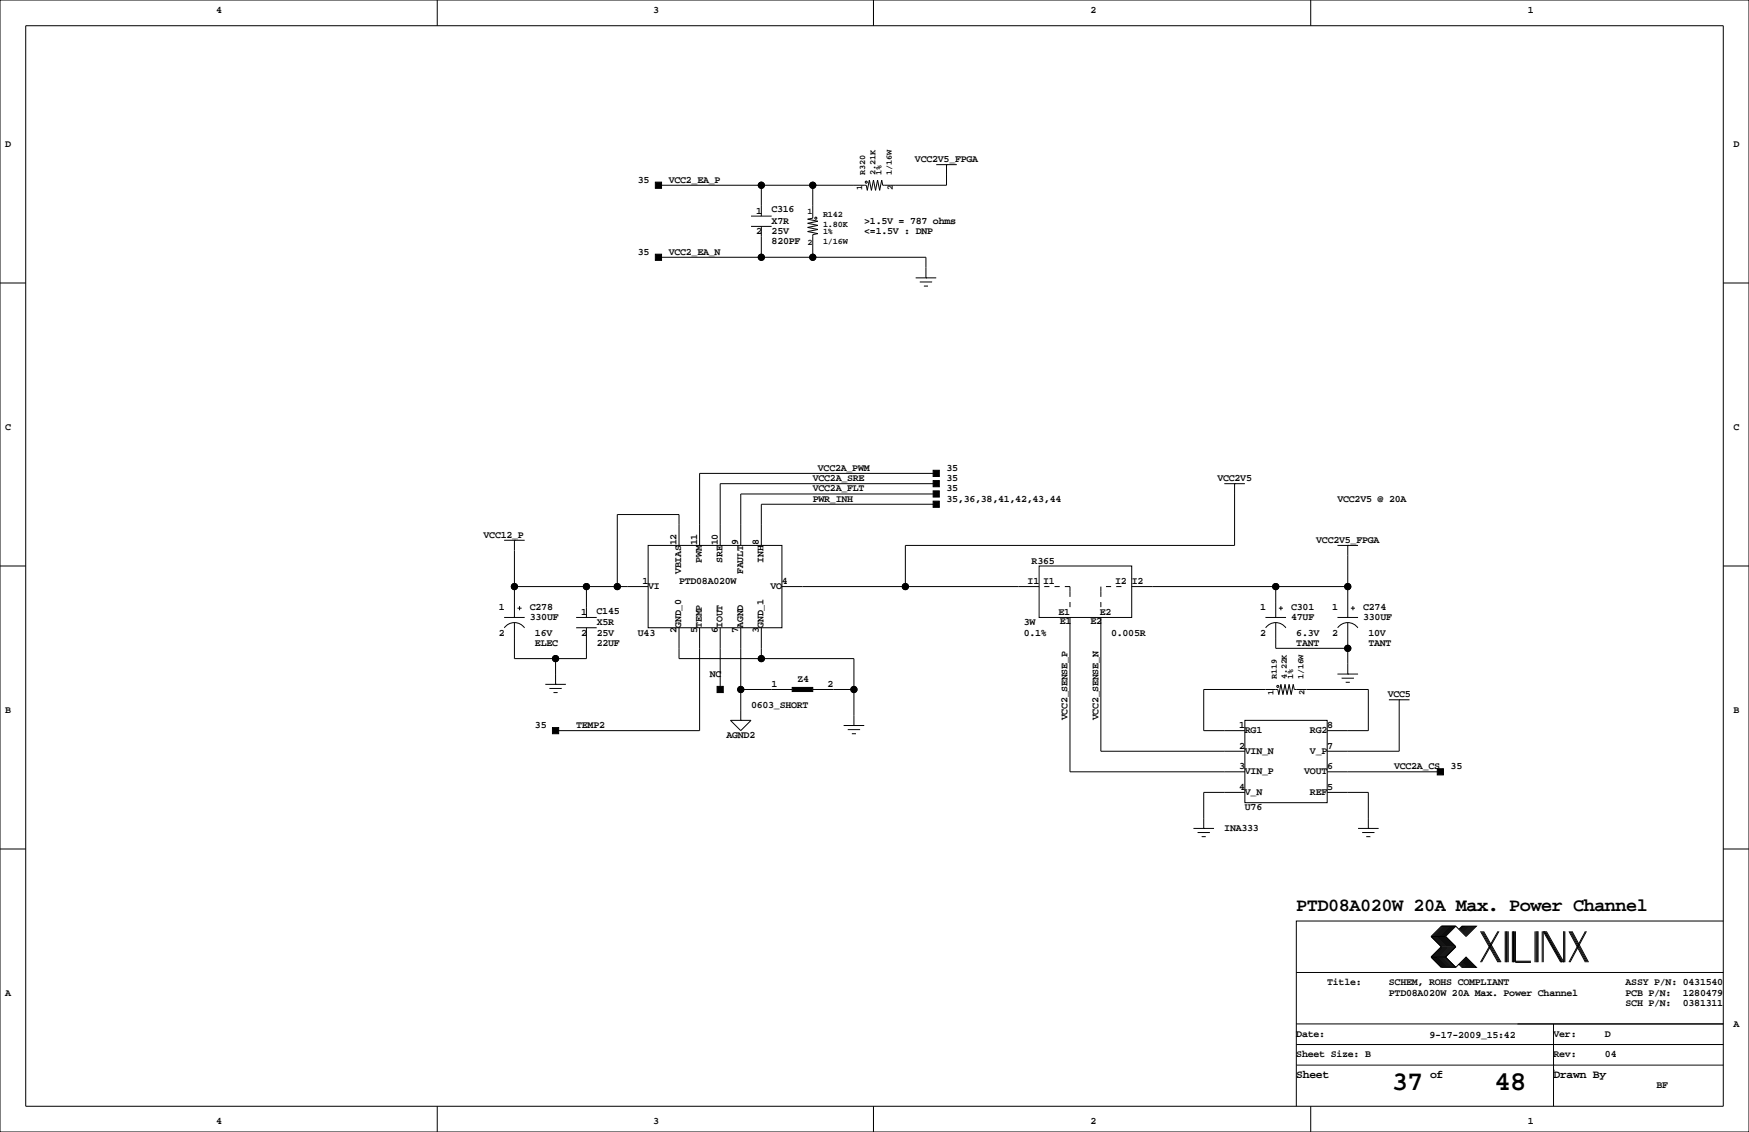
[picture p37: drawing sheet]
<svg xmlns="http://www.w3.org/2000/svg" width="432mm" height="279mm" viewBox="0 0 432 279" stroke-linecap="round" stroke-linejoin="round" font-family="sans-serif">
<defs><g id="words">
<g font-size="6.7">
<text x="343.6" y="269.1">37</text>
<text x="369" y="269.1">48</text>
</g>
<text font-size="4.6" x="320" y="224.9">PTD08A020W 20A Max. Power Channel</text>
<g font-size="2.8">
<text x="320" y="266">Sheet</text>
<text x="353.1" y="266">of</text>
<text x="383.5" y="266">Drawn By</text>
</g>
<g font-size="2.5">
<text x="53.3" y="3.2">4</text>
<text x="161.3" y="3.2">3</text>
<text x="269.2" y="3.2">2</text>
<text x="377.2" y="3.2">1</text>
<text x="1.3" y="36.2">D</text>
<text x="225.9" y="40">VCC2V5_FPGA</text>
<text x="428" y="36.2">D</text>
<text x="157.5" y="45.1">35</text>
<text x="165.1" y="45.1">VCC2_EA_P</text>
<text x="186.7" y="52.7">1</text>
<text x="190.5" y="52.4">C316</text>
<text x="186.7" y="57.8">2</text>
<text x="190.5" y="57.8">25V</text>
<text x="190.5" y="55.3">X7R</text>
<text x="213.4" y="57.8">&lt;=1.5V : DNP</text>
<text x="213.4" y="55.3">&gt;1.5V = 787 ohms</text>
<text x="157.5" y="62.9">35</text>
<text x="165.1" y="62.9">VCC2_EA_N</text>
<text x="190.5" y="60.3">820PF</text>
<text x="1.3" y="106.1">C</text>
<text x="428" y="106.1">C</text>
<text x="200.7" y="118.8">VCC2A_SRE</text>
<text x="201.9" y="116.2">VCC2A_PWM</text>
<text x="233.7" y="118.8">35</text>
<text x="233.7" y="116.2">35</text>
<text x="300.6" y="118.8">VCC2V5</text>
<text x="200.7" y="121.3">VCC2A_FLT</text>
<text x="200.7" y="123.8">PWR_INH</text>
<text x="233.7" y="121.3">35</text>
<text x="233.7" y="123.8">35,36,38,41,42,43,44</text>
<text x="330.2" y="123.8">VCC2V5 @ 20A</text>
<text x="119.4" y="132.7">VCC12_P</text>
<text x="167" y="134.6" transform="rotate(-90 167 134.6)">12</text>
<text x="172.1" y="134.6" transform="rotate(-90 172.1 134.6)">11</text>
<text x="177.2" y="134.6" transform="rotate(-90 177.2 134.6)">10</text>
<text x="182.3" y="134.6" transform="rotate(-90 182.3 134.6)">9</text>
<text x="187.3" y="134.6" transform="rotate(-90 187.3 134.6)">8</text>
<text x="325" y="134">VCC2V5_FPGA</text>
<text x="168.2" y="141.7" transform="rotate(-90 168.2 141.7)">VBIAS</text>
<text x="173.3" y="138.9" transform="rotate(-90 173.3 138.9)">PWM</text>
<text x="178.4" y="138.9" transform="rotate(-90 178.4 138.9)">SRE</text>
<text x="183.4" y="141.7" transform="rotate(-90 183.4 141.7)">FAULT</text>
<text x="188.5" y="138.9" transform="rotate(-90 188.5 138.9)">INH</text>
<text x="254.7" y="139.1">R365</text>
<text x="158.6" y="144.2">1</text>
<text x="160" y="145.3">VI</text>
<text x="167.6" y="144.2">PTD08A020W</text>
<text x="190.2" y="145.3">VO</text>
<text x="193" y="144.2">4</text>
<text x="253.7" y="144.2">I1</text>
<text x="257.6" y="144.1">I1</text>
<text x="275.3" y="144.1">I2</text>
<text x="279.4" y="144.2">I2</text>
<text x="123.2" y="150.5">1</text>
<text x="130.8" y="150.5">C278</text>
<text x="130.8" y="153.1">330UF</text>
<text x="143.5" y="151.8">1</text>
<text x="147.3" y="151.4">C145</text>
<text x="147.3" y="154.3">X5R</text>
<text x="168.2" y="154.9" transform="rotate(-90 168.2 154.9)">GND_0</text>
<text x="173.3" y="154.9" transform="rotate(-90 173.3 154.9)">TEMP</text>
<text x="178.4" y="154.9" transform="rotate(-90 178.4 154.9)">IOUT</text>
<text x="183.4" y="154.9" transform="rotate(-90 183.4 154.9)">AGND</text>
<text x="188.5" y="154.9" transform="rotate(-90 188.5 154.9)">GND_1</text>
<text x="252.7" y="154.3">3W</text>
<text x="261.3" y="151.7">E1</text>
<text x="261.6" y="153.9">E1</text>
<text x="269.2" y="153.9">E2</text>
<text x="271.5" y="151.7">E2</text>
<text x="311.2" y="150.5">1</text>
<text x="318.8" y="150.5">C301</text>
<text x="318.8" y="153.1">47UF</text>
<text x="328.9" y="150.5">1</text>
<text x="336.6" y="150.5">C274</text>
<text x="336.6" y="153.1">330UF</text>
<text x="123.2" y="156.9">2</text>
<text x="132.1" y="156.9">16V</text>
<text x="132.1" y="159.4">ELEC</text>
<text x="143.5" y="156.9">2</text>
<text x="147.3" y="159.4">22UF</text>
<text x="147.3" y="156.9">25V</text>
<text x="157.5" y="156.9">U43</text>
<text x="167" y="156.4" transform="rotate(-90 167 156.4)">2</text>
<text x="172.1" y="156.4" transform="rotate(-90 172.1 156.4)">5</text>
<text x="177.2" y="156.4" transform="rotate(-90 177.2 156.4)">6</text>
<text x="182.3" y="156.4" transform="rotate(-90 182.3 156.4)">7</text>
<text x="187.3" y="156.4" transform="rotate(-90 187.3 156.4)">3</text>
<text x="252.7" y="156.9">0.1%</text>
<text x="274.3" y="156.9">0.005R</text>
<text x="311.2" y="156.9">2</text>
<text x="320" y="156.9">6.3V</text>
<text x="320" y="159.4">TANT</text>
<text x="328.9" y="156.9">2</text>
<text x="337.8" y="156.9">10V</text>
<text x="337.8" y="159.4">TANT</text>
<text x="175.3" y="167">NC</text>
<text x="190.5" y="169.6">1</text>
<text x="196.8" y="168.3">Z4</text>
<text x="204.3" y="169.6">2</text>
<text x="342.6" y="172.1">VCC5</text>
<text x="1.3" y="175.9">B</text>
<text x="132.1" y="179.7">35</text>
<text x="142.2" y="179.7">TEMP2</text>
<text x="185.4" y="174.6">0603_SHORT</text>
<text x="263.5" y="177.8" transform="rotate(-90 263.5 177.8)">VCC2_SENSE_P</text>
<text x="271.2" y="177.8" transform="rotate(-90 271.2 177.8)">VCC2_SENSE_N</text>
<text x="305.9" y="179.7">1</text>
<text x="327.7" y="179.7">8</text>
<text x="428" y="175.9">B</text>
<text x="179.3" y="182.3">AGND2</text>
<text x="305.9" y="184.8">2</text>
<text x="307.3" y="180.9">RG1</text>
<text x="307.3" y="186">VIN_N</text>
<text x="323.4" y="180.9">RG2</text>
<text x="323.4" y="186">V_P</text>
<text x="327.7" y="184.8">7</text>
<text x="305.9" y="189.9">3</text>
<text x="307.3" y="191.1">VIN_P</text>
<text x="322" y="191.1">VOUT</text>
<text x="327.7" y="189.9">6</text>
<text x="344.2" y="189.9">VCC2A_CS</text>
<text x="358.1" y="189.9">35</text>
<text x="305.9" y="195">4</text>
<text x="307.3" y="196.1">V_N</text>
<text x="323.4" y="196.1">REF</text>
<text x="327.7" y="195">5</text>
<text x="307.3" y="200">U76</text>
<text x="302.3" y="205.1">INA333</text>
<text x="1.3" y="245.8">A</text>
<text x="327.7" y="243.2">Title:</text>
<text x="342.9" y="243.2">SCHEM, ROHS COMPLIANT</text>
<text x="342.9" y="245.8">PTD08A020W 20A Max. Power Channel</text>
<text x="401.3" y="243.2">ASSY P/N: 0431540</text>
<text x="401.3" y="245.8">PCB P/N:</text>
<text x="415.5" y="245.8">1280479</text>
<text x="401.3" y="248.3">SCH P/N:</text>
<text x="415.5" y="248.3">0381311</text>
<text x="320" y="255.9">Date:</text>
<text x="352.9" y="256.1">9-17-2009_15:42</text>
<text x="383.5" y="255.9">Ver:</text>
<text x="396.2" y="255.9">D</text>
<text x="428" y="253.4">A</text>
<text x="320" y="261">Sheet Size: B</text>
<text x="383.5" y="261">Rev:</text>
<text x="396.2" y="261">04</text>
<text x="408.9" y="268.6">BF</text>
<text x="53.3" y="277.5">4</text>
<text x="161.3" y="277.5">3</text>
<text x="269.2" y="277.5">2</text>
<text x="377.2" y="277.5">1</text>
</g>
<g font-size="2.1">
<text x="212.8" y="47" transform="rotate(-90 212.8 47)">1</text>
<text x="213.6" y="43.2" transform="rotate(-90 213.6 43.2)">R320</text>
<text x="216.1" y="43.2" transform="rotate(-90 216.1 43.2)">2.21K</text>
<text x="217.7" y="43.2" transform="rotate(-90 217.7 43.2)">1%</text>
<text x="220.2" y="43.2" transform="rotate(-90 220.2 43.2)">1/16W</text>
<text x="220.5" y="47" transform="rotate(-90 220.5 47)">2</text>
<text x="199.4" y="52.8">1</text>
<text x="203.2" y="53.6">R142</text>
<text x="203.2" y="56.1">1.80K</text>
<text x="203.2" y="57.6">1%</text>
<text x="199.4" y="60.4">2</text>
<text x="203.2" y="60.2">1/16W</text>
<text x="315.2" y="167.6" transform="rotate(-90 315.2 167.6)">R119</text>
<text x="317.7" y="167.6" transform="rotate(-90 317.7 167.6)">4.22K</text>
<text x="319.3" y="167.6" transform="rotate(-90 319.3 167.6)">1%</text>
<text x="321.8" y="167.6" transform="rotate(-90 321.8 167.6)">1/16W</text>
<text x="314.4" y="171.4" transform="rotate(-90 314.4 171.4)">1</text>
<text x="322.1" y="171.4" transform="rotate(-90 322.1 171.4)">2</text>
</g>
</g></defs>
<g fill="none" stroke="#000" stroke-width=".25">
<path d="M0 0h431.8v279.4h-431.8zM6.3 6.4h419.1v266.6h-419.1zM107.9 0v6.4M215.6 0v6.4M323.6 0v6.4M185.4 55.9h5.1M185.4 53.3h5.1M188 45.7v7.6M188 55.9v7.6M200.7 45.7v8.1l-1.3 .3 2.5 .5-2.5 .5 2.5 .5-2.5 .5 2.5 .5-2.5 .6 2.5 .5-1.2 .2v5.6M231.1 40.6h5.1M233.7 40.6h.1"/>
<path d="M233.7 40.6v5.1h-15.8l-.2-1.3-.5 2.6-.5-2.6-.5 2.6-.6-2.6-.5 2.6-.5-2.6-.5 2.6-.2-1.3h-51.3M0 69.8h6.3M162.6 63.5h66v5.1M226.1 68.6h5M227.1 69.6h3M228.1 70.6h1M228.6 68.6h.1M425.4 69.8h6.4M231.1 119.4h-53.3v15.2M231.1 116.8h-58.4v17.8M302.3 119.4h5M304.8 119.4h.1"/>
<path d="M304.8 119.4v15.2h-81.3v10.2M0 139.7h6.3M124.5 133.3h5M127 133.3h.1M127 133.3v19.1M160 134.6h33v20.3h-33zM167.6 134.6v-7.6h-15.2v17.8M231.1 121.9h-48.2v12.7M231.1 124.5h-43.1v10.1M256.5 139.7h22.9v12.7h-22.9zM330.2 134.6h5.1M332.7 134.6h.1"/>
<path d="M332.7 134.6v17.8M425.4 139.7h6.4M124.5 152.4h5M124.5 155a3 3 0 0 1 5 0M127 153.7v8.9h17.8v-7.7M127 144.8h33M127.8 150.1h1M128.3 149.6v1M142.2 154.9h5.1M142.2 152.4h5.1M144.8 144.8v7.6M167.6 154.9v7.7h43.2v16.5"/>
<path d="M172.7 154.9v25.4h-35.5M177.8 154.9v15.3M182.9 154.9v22.9M188 154.9v7.7M193 144.8h63.5M257.8 144.8h1.3M260.3 144.8h1.3M262.9 144.8h1.3v2.5M264.2 152.4v38.1h43.1M264.2 148.6v1.3M271.8 152.4v33h35.5M271.8 144.8v2.5"/>
<path d="M271.8 148.6v1.3M273 144.8h1.3M275.6 144.8h1.3M279.4 144.8h53.3M312.4 152.4h5.1M312.5 155a3 3 0 0 1 5 0M315 144.8v7.6M315 153.7v6.3h17.7M315.7 150.1h1M316.2 149.6v1M330.2 152.4h5.1M330.2 155a3 3 0 0 1 5 0"/>
<path d="M332.7 153.7v12.7M333.5 150.1h1M334 149.6v1M134.6 168.9h5.1M135.6 169.9h3.1M136.7 170.9h1M137.2 168.9h.1M137.2 162.6v6.3M180.3 177.8h5.1l-2.5 2.5zM182.9 177.8h.1M182.9 170.2h12.7M200.7 170.2h10.1"/>
<path d="M208.3 179.1h5.1M210.8 179.1h.1M307.3 177.8h20.4v20.3h-20.4zM330.2 166.4h5.1M331.2 167.4h3.1M332.2 168.4h1M332.7 166.4h.1M342.9 172.7h5.1M345.4 172.7h.1M345.4 172.7v12.7h-17.7M209.3 180.1h3M210.3 181.1h1"/>
<path d="M307.3 180.3h-10.1v-10.1h18.3l.2 1.2 .5-2.5 .5 2.5 .5-2.5 .6 2.5 .5-2.5 .5 2.5 .5-2.5 .2 1.3h18.3v10.1h-10.1M307.3 195.6h-10.1v8.9M327.7 195.6h10.1v8.9M327.7 190.5h27.9M0 209.5h6.3M294.6 204.5h5.1M295.7 205.5h3M296.7 206.5h1M297.2 204.5h.1M335.3 204.5h5.1M336.3 205.5h3M337.3 206.5h1"/>
<path d="M337.8 204.5h.1M425.4 209.5h6.4M353.3 236.2l2.6 2.6h3.5M353.3 231.1l2.6 2.6-2.6 2.5M353.3 236.2h3.6M353.3 231.1h3.6M356.1 228.6l-2.5 2.5 2.5 2.6-2.5 2.5 2.5 2.6M356.4 228.6l-2.6 2.5 2.6 2.6-2.6 2.5 2.6 2.6M356.6 228.6l-2.5 2.5 2.5 2.6-2.5 2.5 2.5 2.6M356.9 228.6l-2.6 2.5 2.6 2.6-2.6 2.5 2.6 2.6M356.9 231.1l2.5 2.6-2.5 2.5M356.9 236.2l2.5 2.6"/>
<path d="M357.1 228.6l-2.5 2.5 2.5 2.6-2.5 2.5 2.5 2.6M357.4 228.6l-2.6 2.5 2.6 2.6-2.6 2.5 2.6 2.6M357.6 228.6l-2.5 2.5 2.5 2.6-2.5 2.5 2.5 2.6M357.9 228.6l-2.6 2.5 2.6 2.6-2.6 2.5 2.6 2.6M358.1 228.6l-2.5 2.5 2.5 2.6-2.5 2.5 2.5 2.6M358.4 228.6l-2.5 2.5 2.5 2.6-2.5 2.5 2.5 2.6M358.6 228.6l-2.5 2.5 2.5 2.6-2.5 2.5 2.5 2.6M358.9 228.6l-2.5 2.5 2.5 2.6-2.5 2.5 2.5 2.6M359.2 228.6l-2.6 2.5 2.6 2.6-2.6 2.5 2.6 2.6M359.4 228.6l2.5 2.5 2.6-2.5h-3.6l-.7 .8M359.4 228.6h-3.5l-2.6 2.5M359.4 228.6l-2.5 2.5"/>
<path d="M360.2 238l.7 .8h3.6l-2.6-2.6-2.5 2.6M360.4 237.7l1 1.1M360.4 238l.8 .8M360.7 237.5l1.2 1.3M360.7 237.7l1 1.1M360.9 237.2l1.6 1.6M360.9 237.5l1.3 1.3M361.2 237l1.8 1.8M361.2 237.2l1.5 1.6M361.2 228.6l-.8 .8M361.4 236.7l2.1 2.1M361.4 237l1.8 1.8"/>
<path d="M361.4 228.6l-1 1M361.7 236.5l2.3 2.3M361.7 236.7l2 2.1M361.7 228.6l-1 1M361.9 236.5l2.3 2.3M361.9 228.6l-1.2 1.3M362.2 228.6l-1.3 1.3M362.5 228.6l-1.6 1.5M362.7 228.6l-1.5 1.5M363 228.6l-1.8 1.8M363.2 228.6l-1.8 1.8M363.5 228.6l-2.1 2"/>
<path d="M363.7 228.6l-2 2M364 228.6l-2.3 2.3M364.2 228.6l-2.3 2.3M365.5 229.9l4.3 7.6M365.8 229.9l4.3 7.6M366 229.9l4.3 7.6M366.3 229.9l4.3 7.6M369.8 229.9l-4.3 7.6M370.1 229.9l-4.3 7.6M371.6 229.9v7.6M371.9 229.9v7.6M372.1 229.9v7.6"/>
<path d="M372.4 229.9v7.6M373.4 229.9v7.6M373.6 229.9v7.6M373.9 229.9v7.6M374.1 229.9v7.6h3.9M374.1 237.2h3.9M379 229.9v7.6M379.2 229.9v7.6M379.5 229.9v7.6M379.7 229.9v7.6M380.7 229.9v7.6M381 237.5v-7.6l4.3 7.6"/>
<path d="M381.3 229.9l4.3 7.6M381.5 229.9l4.3 7.6M381.8 229.9l4.3 7.6v-7.6M386.3 229.9v7.6M387.3 229.9l4.1 7.6M387.6 229.9l4.1 7.6M387.9 229.9l4 7.6M388.1 229.9l4.1 7.6M391.4 229.9l-4.1 7.6M391.7 229.9l-4.1 7.6M425.4 227.3h-105.4v35.6M320 257.8h105.4"/>
<path d="M320 252.7h105.4M320 240h105.4M383.5 252.7v20.3M107.9 273v6.4M215.6 273v6.4M320 262.9v10.1M320 262.9h105.4M323.6 273v6.4M383.5 264.2h.1"/>
<circle cx="188" cy="45.7" r=".76"/>
<circle cx="200.7" cy="45.7" r=".76"/>
<circle cx="201.4" cy="53.8" r=".25"/>
<circle cx="213.9" cy="45" r=".25"/>
<circle cx="188" cy="63.5" r=".76"/>
<circle cx="200.7" cy="63.5" r=".76"/>
<circle cx="127" cy="144.8" r=".76"/>
<circle cx="144.8" cy="144.8" r=".76"/>
<circle cx="152.4" cy="144.8" r=".76"/>
<circle cx="223.5" cy="144.8" r=".76"/>
<circle cx="315" cy="144.8" r=".76"/>
<circle cx="332.7" cy="144.8" r=".76"/>
<circle cx="137.2" cy="162.6" r=".76"/>
<circle cx="182.9" cy="170.2" r=".76"/>
<circle cx="188" cy="162.6" r=".76"/>
<circle cx="210.8" cy="170.2" r=".76"/>
<circle cx="315.5" cy="169.4" r=".25"/>
<circle cx="332.7" cy="160" r=".76"/>
</g>
<g fill="#000" stroke="#000" stroke-width=".25">
<path d="M161.8 45h1.5v1.5h-1.5z" fill-rule="evenodd"/>
<path d="M161.8 62.7h1.5v1.6h-1.5z" fill-rule="evenodd"/>
<path d="M230.4 116.1h1.5v1.5h-1.5z" fill-rule="evenodd"/>
<path d="M230.4 123.7h1.5v1.5h-1.5z" fill-rule="evenodd"/>
<path d="M230.4 118.6h1.5v1.5h-1.5z" fill-rule="evenodd"/>
<path d="M230.4 121.2h1.5v1.5h-1.5z" fill-rule="evenodd"/>
<path d="M177 169.4h1.6v1.5h-1.6z" fill-rule="evenodd"/>
<path d="M195.6 169.7h5.1v1h-5.1z" fill-rule="evenodd"/>
<path d="M136.4 179.6h1.5v1.5h-1.5z" fill-rule="evenodd"/>
<path d="M354.8 189.7h1.6v1.6h-1.6z" fill-rule="evenodd"/>
<circle cx="188" cy="45.7" r=".76"/>
<circle cx="200.7" cy="45.7" r=".76"/>
<circle cx="188" cy="63.5" r=".76"/>
<circle cx="200.7" cy="63.5" r=".76"/>
<circle cx="127" cy="144.8" r=".76"/>
<circle cx="144.8" cy="144.8" r=".76"/>
<circle cx="152.4" cy="144.8" r=".76"/>
<circle cx="223.5" cy="144.8" r=".76"/>
<circle cx="315" cy="144.8" r=".76"/>
<circle cx="332.7" cy="144.8" r=".76"/>
<circle cx="137.2" cy="162.6" r=".76"/>
<circle cx="182.9" cy="170.2" r=".76"/>
<circle cx="188" cy="162.6" r=".76"/>
<circle cx="210.8" cy="170.2" r=".76"/>
<circle cx="332.7" cy="160" r=".76"/>
</g>
<use href="#words"/>
</svg>
